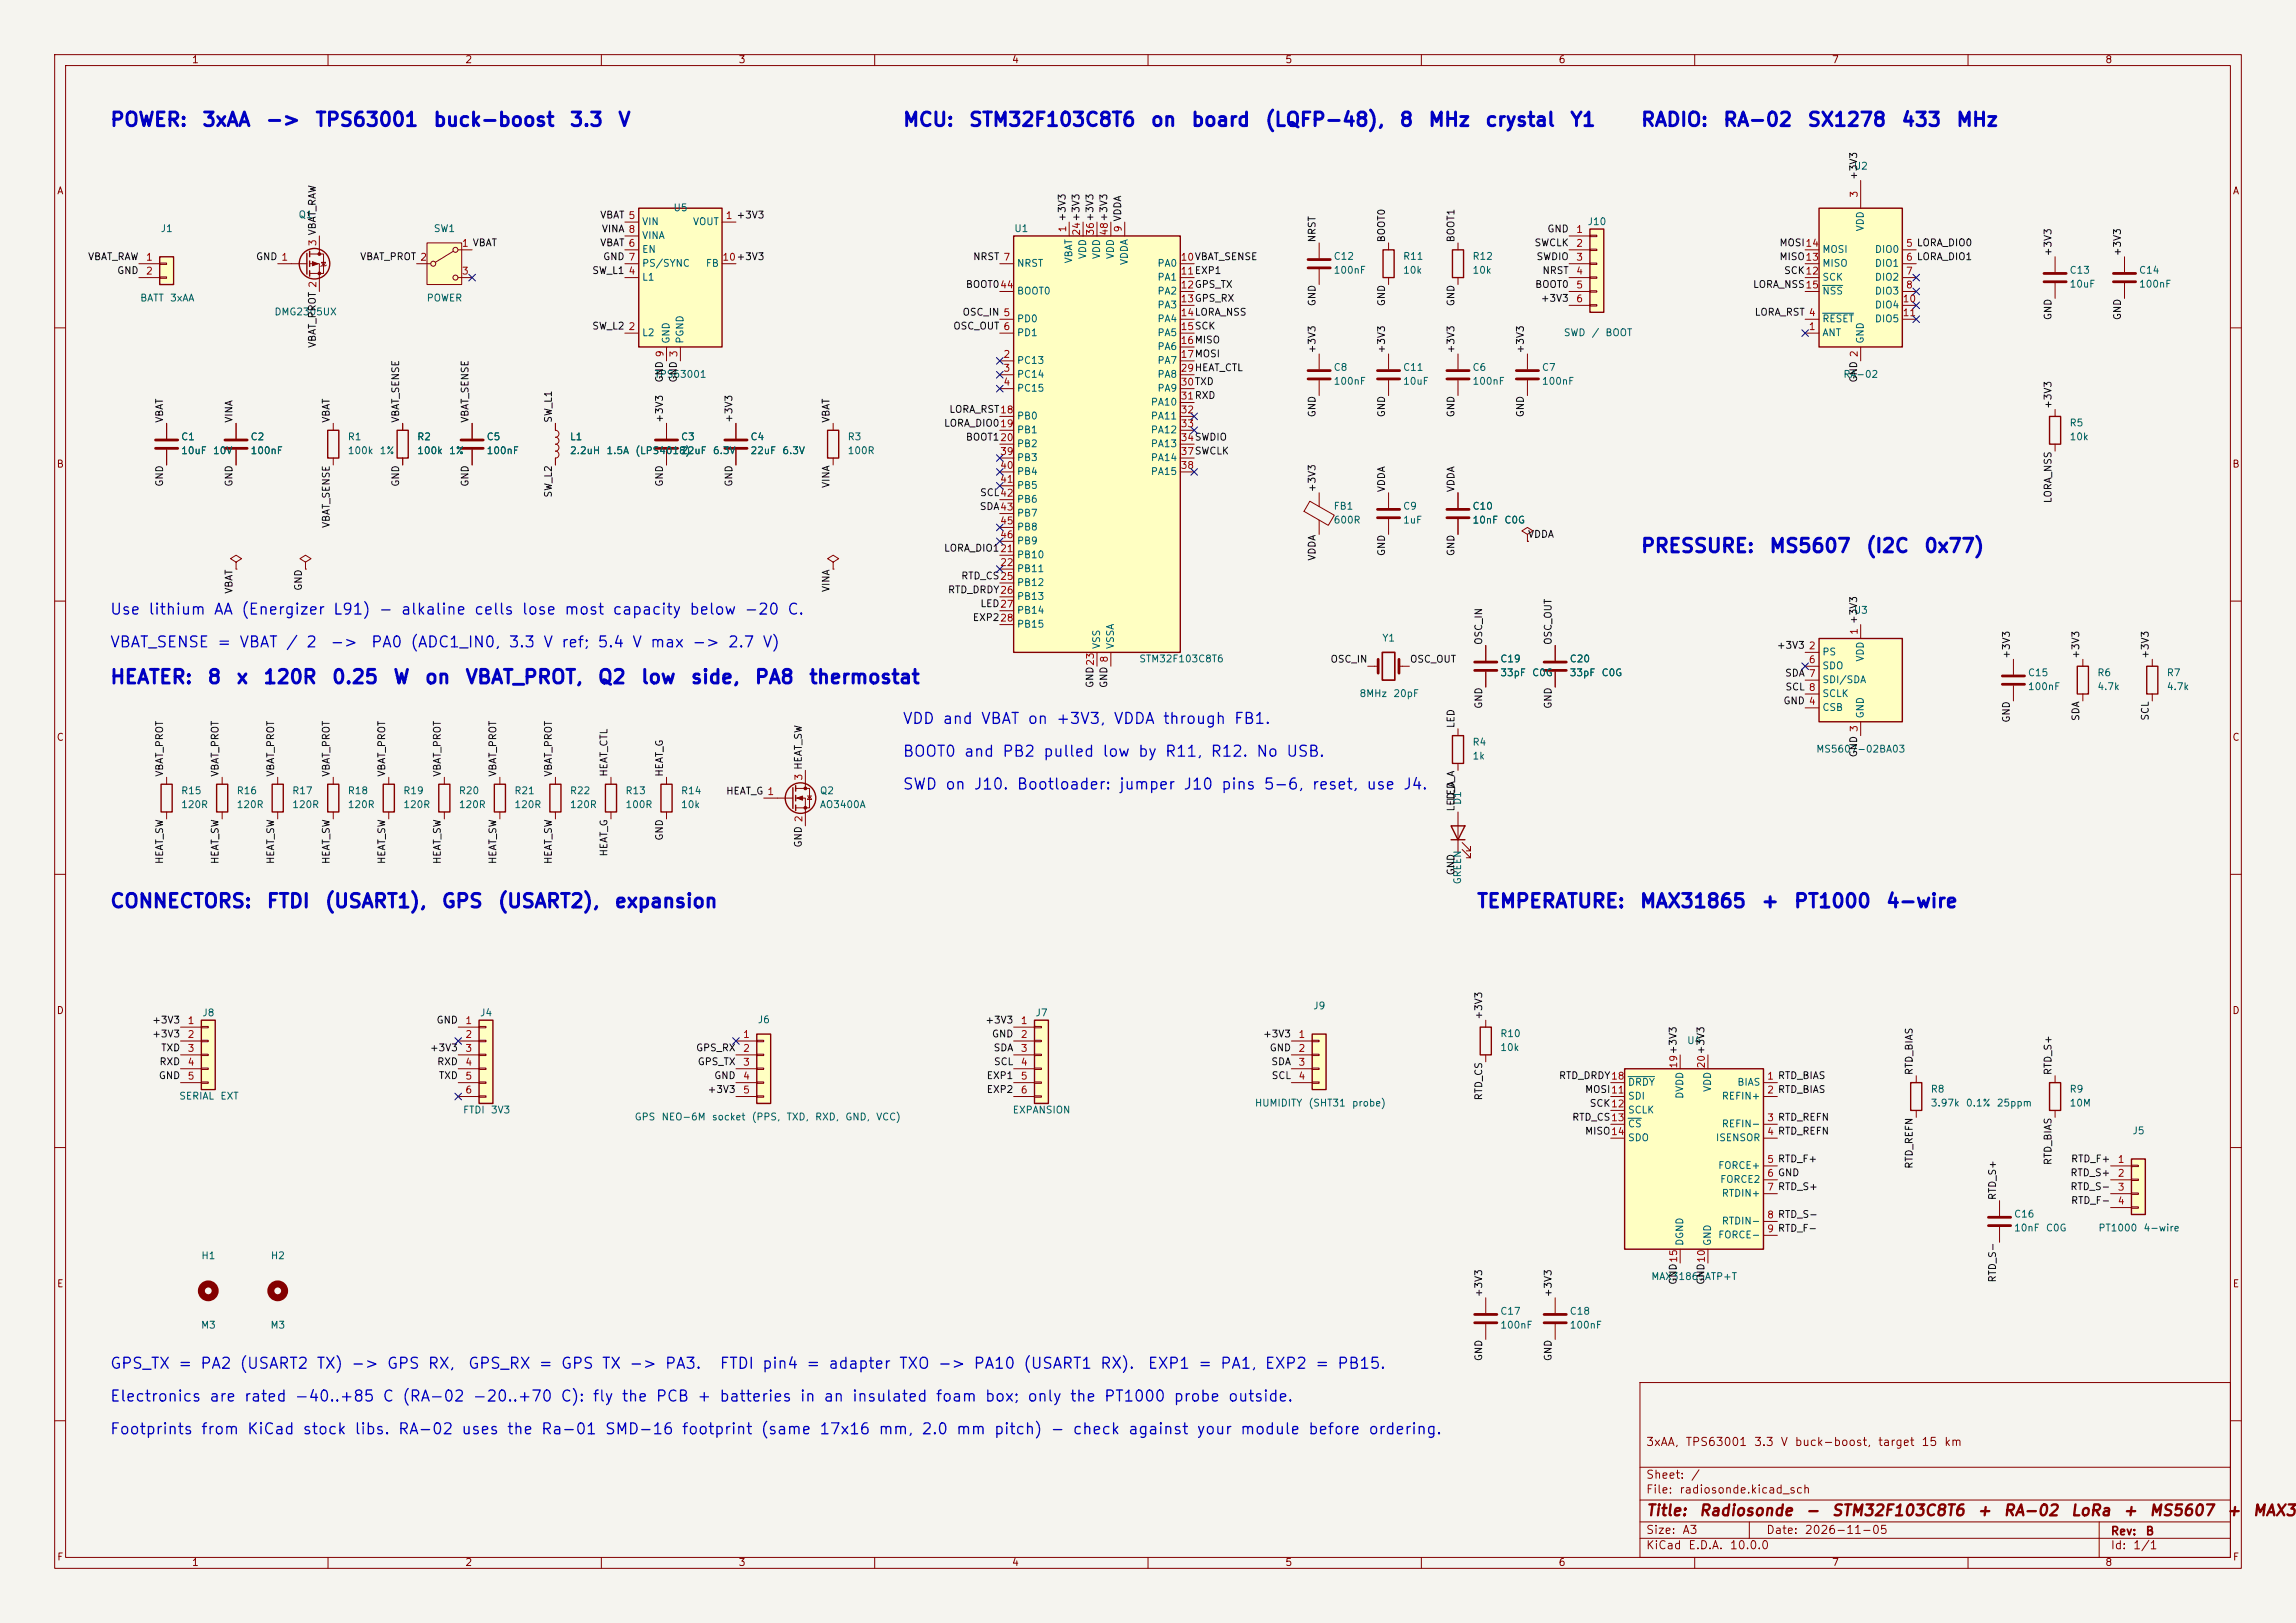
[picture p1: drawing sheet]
<svg xmlns="http://www.w3.org/2000/svg" width="420mm" height="297mm" viewBox="0 0 420 297" stroke-linecap="round" stroke-linejoin="round" font-family="sans-serif">
<defs><g id="words">
<g font-size="2.5" fill="#0000c2">
<text x="20" y="23.7">POWER:</text>
<text x="36.8" y="23.7">3xAA</text>
<text x="48.4" y="23.7">-&gt;</text>
<text x="57.5" y="23.7">TPS63001</text>
<text x="79.1" y="23.7">buck-boost</text>
<text x="104" y="23.7">3.3</text>
<text x="112.9" y="23.7">V</text>
<text x="165" y="23.7">MCU:</text>
<text x="177.1" y="23.7">STM32F103C8T6</text>
<text x="210.3" y="23.7">on</text>
<text x="217.8" y="23.7">board</text>
<text x="231.3" y="23.7">(LQFP-48),</text>
<text x="255.8" y="23.7">8</text>
<text x="261.1" y="23.7">MHz</text>
<text x="271.5" y="23.7">crystal</text>
<text x="287" y="23.7">Y1</text>
<text x="300" y="23.7">RADIO:</text>
<text x="315" y="23.7">RA-02</text>
<text x="330.5" y="23.7">SX1278</text>
<text x="347.6" y="23.7">433</text>
<text x="357.7" y="23.7">MHz</text>
<text x="300" y="101.7">PRESSURE:</text>
<text x="323.5" y="101.7">MS5607</text>
<text x="341.2" y="101.7">(I2C</text>
<text x="351.8" y="101.7">0x77)</text>
<text x="20" y="125.8">HEATER:</text>
<text x="37.8" y="125.8">8</text>
<text x="43.1" y="125.8">x</text>
<text x="48" y="125.8">120R</text>
<text x="60.5" y="125.8">0.25</text>
<text x="71.8" y="125.8">W</text>
<text x="77.5" y="125.8">on</text>
<text x="85" y="125.8">VBAT_PROT,</text>
<text x="109.2" y="125.8">Q2</text>
<text x="117.1" y="125.8">low</text>
<text x="126.2" y="125.8">side,</text>
<text x="137.9" y="125.8">PA8</text>
<text x="147.8" y="125.8">thermostat</text>
<text x="20" y="166.7">CONNECTORS:</text>
<text x="48.6" y="166.7">FTDI</text>
<text x="59.3" y="166.7">(USART1),</text>
<text x="80.6" y="166.7">GPS</text>
<text x="90.9" y="166.7">(USART2),</text>
<text x="112.3" y="166.7">expansion</text>
<text x="270" y="166.7">TEMPERATURE:</text>
<text x="299.8" y="166.7">MAX31865</text>
<text x="322" y="166.7">+</text>
<text x="328" y="166.7">PT1000</text>
<text x="344.8" y="166.7">4-wire</text>
</g>
<g font-size="2" fill="#0000c2">
<text x="20" y="113">Use</text>
<text x="27" y="113">lithium</text>
<text x="39" y="113">AA</text>
<text x="44" y="113">(Energizer</text>
<text x="60.8" y="113">L91)</text>
<text x="69.1" y="113">-</text>
<text x="73.2" y="113">alkaline</text>
<text x="86.6" y="113">cells</text>
<text x="95.3" y="113">lose</text>
<text x="103.1" y="113">most</text>
<text x="111.9" y="113">capacity</text>
<text x="126" y="113">below</text>
<text x="136" y="113">-20</text>
<text x="143.9" y="113">C.</text>
<text x="20" y="119">VBAT_SENSE</text>
<text x="39.6" y="119">=</text>
<text x="43.6" y="119">VBAT</text>
<text x="52.2" y="119">/</text>
<text x="55.8" y="119">2</text>
<text x="60.3" y="119">-&gt;</text>
<text x="67.7" y="119">PA0</text>
<text x="74.9" y="119">(ADC1_IN0,</text>
<text x="92.9" y="119">3.3</text>
<text x="99.2" y="119">V</text>
<text x="102.5" y="119">ref;</text>
<text x="109.2" y="119">5.4</text>
<text x="115.5" y="119">V</text>
<text x="118.8" y="119">max</text>
<text x="126.5" y="119">-&gt;</text>
<text x="133" y="119">2.7</text>
<text x="139.4" y="119">V)</text>
<text x="165" y="133">VDD</text>
<text x="172.3" y="133">and</text>
<text x="179.3" y="133">VBAT</text>
<text x="187.8" y="133">on</text>
<text x="193" y="133">+3V3,</text>
<text x="203.6" y="133">VDDA</text>
<text x="212.6" y="133">through</text>
<text x="225.6" y="133">FB1.</text>
<text x="165" y="139">BOOT0</text>
<text x="176.2" y="139">and</text>
<text x="183.2" y="139">PB2</text>
<text x="190.7" y="139">pulled</text>
<text x="201.5" y="139">low</text>
<text x="208" y="139">by</text>
<text x="213" y="139">R11,</text>
<text x="221.3" y="139">R12.</text>
<text x="229.6" y="139">No</text>
<text x="235.1" y="139">USB.</text>
<text x="165" y="145">SWD</text>
<text x="172.8" y="145">on</text>
<text x="178" y="145">J10.</text>
<text x="185.8" y="145">Bootloader:</text>
<text x="204.6" y="145">jumper</text>
<text x="216.3" y="145">J10</text>
<text x="223.2" y="145">pins</text>
<text x="231" y="145">5-6,</text>
<text x="239.8" y="145">reset,</text>
<text x="249.8" y="145">use</text>
<text x="256.5" y="145">J4.</text>
<text x="20" y="251">GPS_TX</text>
<text x="32.4" y="251">=</text>
<text x="36.5" y="251">PA2</text>
<text x="43.7" y="251">(USART2</text>
<text x="57.8" y="251">TX)</text>
<text x="64.1" y="251">-&gt;</text>
<text x="70.6" y="251">GPS</text>
<text x="78.1" y="251">RX,</text>
<text x="85.5" y="251">GPS_RX</text>
<text x="98.4" y="251">=</text>
<text x="102.5" y="251">GPS</text>
<text x="109.9" y="251">TX</text>
<text x="115" y="251">-&gt;</text>
<text x="121.5" y="251">PA3.</text>
<text x="131.5" y="251">FTDI</text>
<text x="139.3" y="251">pin4</text>
<text x="147.3" y="251">=</text>
<text x="151.4" y="251">adapter</text>
<text x="164.3" y="251">TXO</text>
<text x="171.4" y="251">-&gt;</text>
<text x="177.9" y="251">PA10</text>
<text x="187" y="251">(USART1</text>
<text x="201.1" y="251">RX).</text>
<text x="209.8" y="251">EXP1</text>
<text x="219" y="251">=</text>
<text x="223.1" y="251">PA1,</text>
<text x="231.2" y="251">EXP2</text>
<text x="240.4" y="251">=</text>
<text x="244.5" y="251">PB15.</text>
<text x="20" y="257">Electronics</text>
<text x="38.2" y="257">are</text>
<text x="44.5" y="257">rated</text>
<text x="53.8" y="257">-40..+85</text>
<text x="69.8" y="257">C</text>
<text x="73.4" y="257">(RA-02</text>
<text x="86.3" y="257">-20..+70</text>
<text x="102.4" y="257">C):</text>
<text x="108.3" y="257">fly</text>
<text x="113.6" y="257">the</text>
<text x="119.8" y="257">PCB</text>
<text x="127.4" y="257">+</text>
<text x="131.4" y="257">batteries</text>
<text x="146.2" y="257">in</text>
<text x="150.5" y="257">an</text>
<text x="155.7" y="257">insulated</text>
<text x="171" y="257">foam</text>
<text x="180" y="257">box;</text>
<text x="187.8" y="257">only</text>
<text x="195.6" y="257">the</text>
<text x="201.8" y="257">PT1000</text>
<text x="214.5" y="257">probe</text>
<text x="224.5" y="257">outside.</text>
<text x="20" y="263">Footprints</text>
<text x="36.6" y="263">from</text>
<text x="45.1" y="263">KiCad</text>
<text x="55.2" y="263">stock</text>
<text x="64.7" y="263">libs.</text>
<text x="72.7" y="263">RA-02</text>
<text x="84.2" y="263">uses</text>
<text x="92.6" y="263">the</text>
<text x="98.8" y="263">Ra-01</text>
<text x="110.5" y="263">SMD-16</text>
<text x="124.6" y="263">footprint</text>
<text x="139" y="263">(same</text>
<text x="149.7" y="263">17x16</text>
<text x="160.6" y="263">mm,</text>
<text x="168.4" y="263">2.0</text>
<text x="174.8" y="263">mm</text>
<text x="181.7" y="263">pitch)</text>
<text x="192" y="263">-</text>
<text x="196.1" y="263">check</text>
<text x="206.2" y="263">against</text>
<text x="218.8" y="263">your</text>
<text x="226.7" y="263">module</text>
<text x="239.2" y="263">before</text>
<text x="250.2" y="263">ordering.</text>
</g>
<g font-size="2" fill="#840000">
<text x="301" y="277.9">Title:</text>
<text x="310.6" y="277.9">Radiosonde</text>
<text x="330.1" y="277.9">-</text>
<text x="334.9" y="277.9">STM32F103C8T6</text>
<text x="361.5" y="277.9">+</text>
<text x="366.3" y="277.9">RA-02</text>
<text x="378.6" y="277.9">LoRa</text>
<text x="388.2" y="277.9">+</text>
<text x="393" y="277.9">MS5607</text>
<text x="407.1" y="277.9">+</text>
<text x="411.9" y="277.9">MAX31</text>
</g>
<g font-size="1.5" fill="#840000">
<text x="301" y="265">3xAA,</text>
<text x="308.2" y="265">TPS63001</text>
<text x="320.7" y="265">3.3</text>
<text x="325.6" y="265">V</text>
<text x="328.2" y="265">buck-boost,</text>
<text x="343.4" y="265">target</text>
<text x="351.4" y="265">15</text>
<text x="355.5" y="265">km</text>
<text x="301" y="273.7">File:</text>
<text x="301" y="271">Sheet:</text>
<text x="307.1" y="273.7">radiosonde.kicad_sch</text>
<text x="309.2" y="271">/</text>
<text x="301" y="281.1">Size:</text>
<text x="307.6" y="281.1">A3</text>
<text x="323" y="281.1">Date:</text>
<text x="330" y="281.1">2026-11-05</text>
<text x="386" y="281.3">Rev:</text>
<text x="392.4" y="281.3">B</text>
<text x="301" y="283.9">KiCad</text>
<text x="308.7" y="283.9">E.D.A.</text>
<text x="316.3" y="283.9">10.0.0</text>
<text x="386" y="283.9">Id:</text>
<text x="390.1" y="283.9">1/1</text>
</g>
<g font-size="1.3" fill="#840000">
<text x="35" y="11.9">1</text>
<text x="85" y="11.9">2</text>
<text x="135" y="11.9">3</text>
<text x="185" y="11.9">4</text>
<text x="235" y="11.9">5</text>
<text x="285" y="11.9">6</text>
<text x="335" y="11.9">7</text>
<text x="385" y="11.9">8</text>
<text x="10.3" y="35.9">A</text>
<text x="408.3" y="35.9">A</text>
<text x="10.3" y="85.9">B</text>
<text x="408.2" y="85.9">B</text>
<text x="10.3" y="135.9">C</text>
<text x="408.2" y="135.9">C</text>
<text x="10.3" y="185.9">D</text>
<text x="408.2" y="185.9">D</text>
<text x="10.3" y="235.9">E</text>
<text x="408.3" y="235.9">E</text>
<text x="10.3" y="285.9">F</text>
<text x="35" y="286.9">1</text>
<text x="85" y="286.9">2</text>
<text x="135" y="286.9">3</text>
<text x="185" y="286.9">4</text>
<text x="235" y="286.9">5</text>
<text x="285" y="286.9">6</text>
<text x="335" y="286.9">7</text>
<text x="385" y="286.9">8</text>
<text x="408.3" y="285.9">F</text>
</g>
<g font-size="1.3" fill="#006464">
<text x="339" y="31.3">U2</text>
<text x="54.5" y="40.2">Q1</text>
<text x="117.3" y="41.5">VIN</text>
<text x="123.1" y="39">U5</text>
<text x="126.7" y="41.5">VOUT</text>
<text x="290.3" y="41.5">J10</text>
<text x="29.3" y="42.8">J1</text>
<text x="79.2" y="42.8">SW1</text>
<text x="117.3" y="46.6">EN</text>
<text x="117.3" y="44">VINA</text>
<text x="185.4" y="42.8">U1</text>
<text x="199" y="47.5" transform="rotate(-90 199 47.5)">VDD</text>
<text x="201.5" y="47.5" transform="rotate(-90 201.5 47.5)">VDD</text>
<text x="204.1" y="47.5" transform="rotate(-90 204.1 47.5)">VDD</text>
<text x="243.8" y="47.9">C12</text>
<text x="256.5" y="47.9">R11</text>
<text x="269.2" y="47.9">R12</text>
<text x="333.2" y="46.6">MOSI</text>
<text x="341.2" y="42.4" transform="rotate(-90 341.2 42.4)">VDD</text>
<text x="342.9" y="46.6">DIO0</text>
<text x="117.3" y="51.7">L1</text>
<text x="117.3" y="49.1">PS/SYNC</text>
<text x="129" y="49.1">FB</text>
<text x="185.9" y="49.1">NRST</text>
<text x="196.4" y="48.3" transform="rotate(-90 196.4 48.3)">VBAT</text>
<text x="206.6" y="48.6" transform="rotate(-90 206.6 48.6)">VDDA</text>
<text x="211.6" y="49.1">PA0</text>
<text x="211.6" y="51.7">PA1</text>
<text x="243.8" y="50.4">100nF</text>
<text x="256.5" y="50.4">10k</text>
<text x="269.2" y="50.4">10k</text>
<text x="333.2" y="51.7">SCK</text>
<text x="333.2" y="49.1">MISO</text>
<text x="342.9" y="49.1">DIO1</text>
<text x="342.9" y="51.7">DIO2</text>
<text x="378.5" y="50.4">C13</text>
<text x="378.5" y="52.9">10uF</text>
<text x="391.2" y="52.9">100nF</text>
<text x="391.2" y="50.4">C14</text>
<text x="25.5" y="55.5">BATT</text>
<text x="31" y="55.5">3xAA</text>
<text x="50.1" y="58">DMG2305UX</text>
<text x="77.9" y="55.5">POWER</text>
<text x="185.9" y="59.3">PD0</text>
<text x="185.9" y="54.2">BOOT0</text>
<text x="211.6" y="54.2">PA2</text>
<text x="211.6" y="56.7">PA3</text>
<text x="211.6" y="59.3">PA4</text>
<text x="333.2" y="59.3">RESET</text>
<text x="333.2" y="54.2">NSS</text>
<text x="342.9" y="54.2">DIO3</text>
<text x="342.9" y="56.7">DIO4</text>
<text x="342.9" y="59.3">DIO5</text>
<text x="117.3" y="61.8">L2</text>
<text x="122.8" y="63" transform="rotate(-90 122.8 63)">GND</text>
<text x="125.3" y="63" transform="rotate(-90 125.3 63)">PGND</text>
<text x="185.9" y="61.8">PD1</text>
<text x="211.6" y="61.8">PA5</text>
<text x="211.6" y="64.4">PA6</text>
<text x="286" y="61.8">SWD</text>
<text x="291.1" y="61.8">/</text>
<text x="293.6" y="61.8">BOOT</text>
<text x="333.2" y="61.8">ANT</text>
<text x="341.2" y="63" transform="rotate(-90 341.2 63)">GND</text>
<text x="119.6" y="69.4">TPS63001</text>
<text x="185.9" y="66.9">PC13</text>
<text x="185.9" y="69.4">PC14</text>
<text x="185.9" y="72">PC15</text>
<text x="211.6" y="66.9">PA7</text>
<text x="211.6" y="69.4">PA8</text>
<text x="211.6" y="72">PA9</text>
<text x="243.8" y="68.2">C8</text>
<text x="243.8" y="70.7">100nF</text>
<text x="256.5" y="68.2">C11</text>
<text x="256.5" y="70.7">10uF</text>
<text x="269.2" y="68.2">C6</text>
<text x="269.2" y="70.7">100nF</text>
<text x="281.9" y="68.2">C7</text>
<text x="281.9" y="70.7">100nF</text>
<text x="337.1" y="69.4">RA-02</text>
<text x="185.9" y="77.1">PB0</text>
<text x="210.4" y="74.5">PA10</text>
<text x="210.4" y="77.1">PA11</text>
<text x="33" y="80.9">C1</text>
<text x="33" y="83.4">10uF</text>
<text x="38.9" y="83.4">10V</text>
<text x="45.7" y="80.9">C2</text>
<text x="45.7" y="83.4">100nF</text>
<text x="63.5" y="80.9">R1</text>
<text x="63.5" y="83.4">100k</text>
<text x="69.3" y="83.4">1%</text>
<text x="76.2" y="80.9">R2</text>
<text x="76.2" y="83.4">100k</text>
<text x="82" y="83.4">1%</text>
<text x="88.9" y="80.9">C5</text>
<text x="88.9" y="83.4">100nF</text>
<text x="104.1" y="83.4">2.2uH</text>
<text x="104.1" y="80.9">L1</text>
<text x="110.8" y="83.4">1.5A</text>
<text x="116.1" y="83.4">(LPS4018)</text>
<text x="124.5" y="80.9">C3</text>
<text x="124.5" y="83.4">22uF</text>
<text x="130.3" y="83.4">6.3V</text>
<text x="137.2" y="80.9">C4</text>
<text x="137.2" y="83.4">22uF</text>
<text x="143" y="83.4">6.3V</text>
<text x="154.9" y="80.9">R3</text>
<text x="154.9" y="83.4">100R</text>
<text x="185.9" y="79.6">PB1</text>
<text x="185.9" y="82.1">PB2</text>
<text x="210.4" y="79.6">PA12</text>
<text x="210.4" y="82.1">PA13</text>
<text x="378.5" y="78.3">R5</text>
<text x="378.5" y="80.9">10k</text>
<text x="185.9" y="84.7">PB3</text>
<text x="185.9" y="87.2">PB4</text>
<text x="185.9" y="89.8">PB5</text>
<text x="210.4" y="84.7">PA14</text>
<text x="210.4" y="87.2">PA15</text>
<text x="185.9" y="92.3">PB6</text>
<text x="185.9" y="94.8">PB7</text>
<text x="243.8" y="93.6">FB1</text>
<text x="256.5" y="93.6">C9</text>
<text x="269.2" y="93.6">C10</text>
<text x="185.9" y="97.4">PB8</text>
<text x="185.9" y="99.9">PB9</text>
<text x="243.8" y="96.1">600R</text>
<text x="256.5" y="96.1">1uF</text>
<text x="269.2" y="96.1">10nF</text>
<text x="275.1" y="96.1">C0G</text>
<text x="185.9" y="102.5">PB10</text>
<text x="185.9" y="105">PB11</text>
<text x="185.9" y="107.5">PB12</text>
<text x="185.9" y="110.1">PB13</text>
<text x="185.9" y="112.6">PB14</text>
<text x="339" y="112.6">U3</text>
<text x="185.9" y="115.2">PB15</text>
<text x="201.5" y="118.9" transform="rotate(-90 201.5 118.9)">VSS</text>
<text x="204.1" y="118.9" transform="rotate(-90 204.1 118.9)">VSSA</text>
<text x="252.7" y="117.7">Y1</text>
<text x="208.3" y="121.5">STM32F103C8T6</text>
<text x="274.3" y="124.1">33pF</text>
<text x="274.3" y="121.5">C19</text>
<text x="280.2" y="124.1">C0G</text>
<text x="287" y="124.1">33pF</text>
<text x="287" y="121.5">C20</text>
<text x="292.9" y="124.1">C0G</text>
<text x="333.2" y="120.2">PS</text>
<text x="333.2" y="122.8">SDO</text>
<text x="333.2" y="125.3">SDI/SDA</text>
<text x="341.2" y="121.2" transform="rotate(-90 341.2 121.2)">VDD</text>
<text x="370.8" y="124.1">C15</text>
<text x="383.5" y="124.1">R6</text>
<text x="396.2" y="124.1">R7</text>
<text x="248.6" y="127.9">8MHz</text>
<text x="254.8" y="127.9">20pF</text>
<text x="333.2" y="130.4">CSB</text>
<text x="333.2" y="127.9">SCLK</text>
<text x="341.2" y="131.6" transform="rotate(-90 341.2 131.6)">GND</text>
<text x="370.8" y="126.6">100nF</text>
<text x="383.5" y="126.6">4.7k</text>
<text x="396.2" y="126.6">4.7k</text>
<text x="269.2" y="136.8">R4</text>
<text x="269.2" y="139.3">1k</text>
<text x="332.1" y="138">MS5607-02BA03</text>
<text x="33" y="148.2">120R</text>
<text x="33" y="145.6">R15</text>
<text x="43.2" y="148.2">120R</text>
<text x="43.2" y="145.6">R16</text>
<text x="53.3" y="148.2">120R</text>
<text x="53.3" y="145.6">R17</text>
<text x="63.5" y="148.2">120R</text>
<text x="63.5" y="145.6">R18</text>
<text x="73.7" y="148.2">120R</text>
<text x="73.7" y="145.6">R19</text>
<text x="83.8" y="148.2">120R</text>
<text x="83.8" y="145.6">R20</text>
<text x="94" y="148.2">120R</text>
<text x="94" y="145.6">R21</text>
<text x="104.1" y="148.2">120R</text>
<text x="104.1" y="145.6">R22</text>
<text x="114.3" y="148.2">100R</text>
<text x="114.3" y="145.6">R13</text>
<text x="124.5" y="148.2">10k</text>
<text x="124.5" y="145.6">R14</text>
<text x="149.9" y="148.2">AO3400A</text>
<text x="149.9" y="145.6">Q2</text>
<text x="267.6" y="147.4" transform="rotate(-90 267.6 147.4)">D1</text>
<text x="267.6" y="161.9" transform="rotate(-90 267.6 161.9)">GREEN</text>
<text x="240.1" y="185">J9</text>
<text x="36.9" y="186.3">J8</text>
<text x="87.7" y="186.3">J4</text>
<text x="138.5" y="187.6">J6</text>
<text x="189.3" y="186.3">J7</text>
<text x="274.3" y="190.1">R10</text>
<text x="308.5" y="191.4">U4</text>
<text x="274.3" y="192.6">10k</text>
<text x="32.7" y="201.5">SERIAL</text>
<text x="40.2" y="201.5">EXT</text>
<text x="229.4" y="202.8">HUMIDITY</text>
<text x="239.3" y="202.8">(SHT31</text>
<text x="247.2" y="202.8">probe)</text>
<text x="297.7" y="201.5">SDI</text>
<text x="297.7" y="199">DRDY</text>
<text x="308.2" y="201.2" transform="rotate(-90 308.2 201.2)">DVDD</text>
<text x="313.3" y="199.9" transform="rotate(-90 313.3 199.9)">VDD</text>
<text x="314.9" y="201.5">REFIN+</text>
<text x="317.7" y="199">BIAS</text>
<text x="353.1" y="200.3">R8</text>
<text x="353.1" y="202.8">3.97k</text>
<text x="359.5" y="202.8">0.1%</text>
<text x="365.1" y="202.8">25ppm</text>
<text x="378.5" y="200.3">R9</text>
<text x="378.5" y="202.8">10M</text>
<text x="84.6" y="204.1">FTDI</text>
<text x="89.7" y="204.1">3V3</text>
<text x="116" y="205.3">GPS</text>
<text x="120.9" y="205.3">NEO-6M</text>
<text x="130.1" y="205.3">socket</text>
<text x="137.4" y="205.3">(PPS,</text>
<text x="143.8" y="205.3">TXD,</text>
<text x="149" y="205.3">RXD,</text>
<text x="154.5" y="205.3">GND,</text>
<text x="160.2" y="205.3">VCC)</text>
<text x="185.1" y="204.1">EXPANSION</text>
<text x="297.7" y="204.1">SCLK</text>
<text x="297.7" y="206.6">CS</text>
<text x="297.7" y="209.1">SDO</text>
<text x="313.8" y="209.1">ISENSOR</text>
<text x="314.9" y="206.6">REFIN-</text>
<text x="390" y="207.9">J5</text>
<text x="314.2" y="214.2">FORCE+</text>
<text x="314.6" y="216.8">FORCE2</text>
<text x="314.9" y="219.3">RTDIN+</text>
<text x="314.2" y="226.9">FORCE-</text>
<text x="314.9" y="224.4">RTDIN-</text>
<text x="368.3" y="225.7">10nF</text>
<text x="368.3" y="223.1">C16</text>
<text x="374.1" y="225.7">C0G</text>
<text x="383.7" y="225.7">PT1000</text>
<text x="392" y="225.7">4-wire</text>
<text x="36.7" y="230.7">H1</text>
<text x="49.4" y="230.7">H2</text>
<text x="308.2" y="228.1" transform="rotate(-90 308.2 228.1)">DGND</text>
<text x="313.3" y="228.1" transform="rotate(-90 313.3 228.1)">GND</text>
<text x="301.9" y="234.5">MAX31865ATP+T</text>
<text x="36.7" y="243.4">M3</text>
<text x="49.4" y="243.4">M3</text>
<text x="274.3" y="243.4">100nF</text>
<text x="274.3" y="240.9">C17</text>
<text x="287" y="243.4">100nF</text>
<text x="287" y="240.9">C18</text>
</g>
<g font-size="1.3" fill="#0f0f0f">
<text x="340" y="33" transform="rotate(-90 340 33)">+3V3</text>
<text x="109.7" y="40.3">VBAT 5</text>
<text x="16" y="47.9">VBAT_RAW</text>
<text x="46.7" y="47.9">GND 1</text>
<text x="65.8" y="47.9">VBAT_PROT 2</text>
<text x="109.7" y="45.4">VBAT 6</text>
<text x="110" y="42.8">VINA 8</text>
<text x="110.2" y="47.9">GND 7</text>
<text x="177.9" y="47.9">NRST 7</text>
<text x="241" y="44.4" transform="rotate(-90 241 44.4)">NRST</text>
<text x="253.7" y="44.4" transform="rotate(-90 253.7 44.4)">BOOT0</text>
<text x="266.4" y="44.4" transform="rotate(-90 266.4 44.4)">BOOT1</text>
<text x="280.6" y="45.4">SWCLK</text>
<text x="281" y="47.9">SWDIO</text>
<text x="282.9" y="42.8">GND</text>
<text x="325.4" y="45.4">MOSI14</text>
<text x="325.4" y="47.9">MISO13</text>
<text x="375.6" y="47" transform="rotate(-90 375.6 47)">+3V3</text>
<text x="388.3" y="47" transform="rotate(-90 388.3 47)">+3V3</text>
<text x="21.3" y="50.5">GND</text>
<text x="108.2" y="50.5">SW_L1</text>
<text x="176.6" y="53">BOOT044</text>
<text x="280.7" y="53">BOOT0</text>
<text x="282" y="50.5">NRST</text>
<text x="320.6" y="53">LORA_NSS15</text>
<text x="326.2" y="50.5">SCK12</text>
<text x="176" y="58.1">OSC_IN 5</text>
<text x="241" y="56.1" transform="rotate(-90 241 56.1)">GND</text>
<text x="253.7" y="56.1" transform="rotate(-90 253.7 56.1)">GND</text>
<text x="266.4" y="56.1" transform="rotate(-90 266.4 56.1)">GND</text>
<text x="281.7" y="55.5">+3V3</text>
<text x="320.9" y="58.1">LORA_RST 4</text>
<text x="375.6" y="58.7" transform="rotate(-90 375.6 58.7)">GND</text>
<text x="388.3" y="58.7" transform="rotate(-90 388.3 58.7)">GND</text>
<text x="58.1" y="63.8" transform="rotate(-90 58.1 63.8)">VBAT_PROT 2</text>
<text x="108.2" y="60.6">SW_L2</text>
<text x="174.3" y="60.6">OSC_OUT 6</text>
<text x="241" y="64.8" transform="rotate(-90 241 64.8)">+3V3</text>
<text x="253.7" y="64.8" transform="rotate(-90 253.7 64.8)">+3V3</text>
<text x="266.4" y="64.8" transform="rotate(-90 266.4 64.8)">+3V3</text>
<text x="279.1" y="64.8" transform="rotate(-90 279.1 64.8)">+3V3</text>
<text x="121.6" y="70.1" transform="rotate(-90 121.6 70.1)">GND 9</text>
<text x="124.1" y="70.1" transform="rotate(-90 124.1 70.1)">GND 3</text>
<text x="340" y="70.1" transform="rotate(-90 340 70.1)">GND 2</text>
<text x="30.1" y="77.5" transform="rotate(-90 30.1 77.5)">VBAT</text>
<text x="42.8" y="77.5" transform="rotate(-90 42.8 77.5)">VINA</text>
<text x="60.6" y="77.5" transform="rotate(-90 60.6 77.5)">VBAT</text>
<text x="73.3" y="77.5" transform="rotate(-90 73.3 77.5)">VBAT_SENSE</text>
<text x="86" y="77.5" transform="rotate(-90 86 77.5)">VBAT_SENSE</text>
<text x="101.3" y="77.5" transform="rotate(-90 101.3 77.5)">SW_L1</text>
<text x="121.6" y="77.5" transform="rotate(-90 121.6 77.5)">+3V3</text>
<text x="134.3" y="77.5" transform="rotate(-90 134.3 77.5)">+3V3</text>
<text x="152.1" y="77.5" transform="rotate(-90 152.1 77.5)">VBAT</text>
<text x="173.5" y="75.9">LORA_RST18</text>
<text x="241" y="76.5" transform="rotate(-90 241 76.5)">GND</text>
<text x="253.7" y="76.5" transform="rotate(-90 253.7 76.5)">GND</text>
<text x="266.4" y="76.5" transform="rotate(-90 266.4 76.5)">GND</text>
<text x="279.1" y="76.5" transform="rotate(-90 279.1 76.5)">GND</text>
<text x="375.6" y="74.9" transform="rotate(-90 375.6 74.9)">+3V3</text>
<text x="172.6" y="78.4">LORA_DIO019</text>
<text x="176.6" y="80.9">BOOT120</text>
<text x="30.1" y="89.2" transform="rotate(-90 30.1 89.2)">GND</text>
<text x="42.8" y="89.2" transform="rotate(-90 42.8 89.2)">GND</text>
<text x="73.3" y="89.2" transform="rotate(-90 73.3 89.2)">GND</text>
<text x="86" y="89.2" transform="rotate(-90 86 89.2)">GND</text>
<text x="121.6" y="89.2" transform="rotate(-90 121.6 89.2)">GND</text>
<text x="134.3" y="89.2" transform="rotate(-90 134.3 89.2)">GND</text>
<text x="152.1" y="89.4" transform="rotate(-90 152.1 89.4)">VINA</text>
<text x="101.3" y="91.2" transform="rotate(-90 101.3 91.2)">SW_L2</text>
<text x="179.1" y="93.6">SDA43</text>
<text x="179.2" y="91.1">SCL42</text>
<text x="241" y="90.2" transform="rotate(-90 241 90.2)">+3V3</text>
<text x="253.7" y="90.2" transform="rotate(-90 253.7 90.2)">VDDA</text>
<text x="266.4" y="90.2" transform="rotate(-90 266.4 90.2)">VDDA</text>
<text x="375.6" y="92.2" transform="rotate(-90 375.6 92.2)">LORA_NSS</text>
<text x="60.6" y="96.7" transform="rotate(-90 60.6 96.7)">VBAT_SENSE</text>
<text x="172.6" y="101.3">LORA_DIO121</text>
<text x="253.7" y="101.9" transform="rotate(-90 253.7 101.9)">GND</text>
<text x="266.4" y="101.9" transform="rotate(-90 266.4 101.9)">GND</text>
<text x="279.4" y="98.7">VDDA</text>
<text x="175.7" y="106.3">RTD_CS25</text>
<text x="241" y="102.7" transform="rotate(-90 241 102.7)">VDDA</text>
<text x="42.8" y="108.8" transform="rotate(-90 42.8 108.8)">VBAT</text>
<text x="55.5" y="108.2" transform="rotate(-90 55.5 108.2)">GND</text>
<text x="152.1" y="108.5" transform="rotate(-90 152.1 108.5)">VINA</text>
<text x="173.3" y="108.9">RTD_DRDY26</text>
<text x="177.8" y="114">EXP228</text>
<text x="179.2" y="111.4">LED27</text>
<text x="271.4" y="118.1" transform="rotate(-90 271.4 118.1)">OSC_IN</text>
<text x="284.1" y="118.1" transform="rotate(-90 284.1 118.1)">OSC_OUT</text>
<text x="324.9" y="119">+3V3</text>
<text x="200.3" y="126" transform="rotate(-90 200.3 126)">GND23</text>
<text x="202.9" y="126" transform="rotate(-90 202.9 126)">GND 8</text>
<text x="243.3" y="121.6">OSC_IN</text>
<text x="257.8" y="121.6">OSC_OUT</text>
<text x="326.4" y="124.1">SDA 7</text>
<text x="368" y="120.7" transform="rotate(-90 368 120.7)">+3V3</text>
<text x="380.7" y="120.7" transform="rotate(-90 380.7 120.7)">+3V3</text>
<text x="393.4" y="120.7" transform="rotate(-90 393.4 120.7)">+3V3</text>
<text x="271.4" y="129.8" transform="rotate(-90 271.4 129.8)">GND</text>
<text x="284.1" y="129.8" transform="rotate(-90 284.1 129.8)">GND</text>
<text x="326.1" y="129.2">GND 4</text>
<text x="326.5" y="126.7">SCL 8</text>
<text x="393.4" y="132" transform="rotate(-90 393.4 132)">SCL</text>
<text x="266.4" y="133.3" transform="rotate(-90 266.4 133.3)">LED</text>
<text x="368" y="132.3" transform="rotate(-90 368 132.3)">GND</text>
<text x="380.7" y="132" transform="rotate(-90 380.7 132)">SDA</text>
<text x="30.1" y="142.2" transform="rotate(-90 30.1 142.2)">VBAT_PROT</text>
<text x="40.3" y="142.2" transform="rotate(-90 40.3 142.2)">VBAT_PROT</text>
<text x="50.5" y="142.2" transform="rotate(-90 50.5 142.2)">VBAT_PROT</text>
<text x="60.6" y="142.2" transform="rotate(-90 60.6 142.2)">VBAT_PROT</text>
<text x="70.8" y="142.2" transform="rotate(-90 70.8 142.2)">VBAT_PROT</text>
<text x="80.9" y="142.2" transform="rotate(-90 80.9 142.2)">VBAT_PROT</text>
<text x="91.1" y="142.2" transform="rotate(-90 91.1 142.2)">VBAT_PROT</text>
<text x="101.3" y="142.2" transform="rotate(-90 101.3 142.2)">VBAT_PROT</text>
<text x="111.4" y="142.2" transform="rotate(-90 111.4 142.2)">HEAT_CTL</text>
<text x="121.6" y="142.2" transform="rotate(-90 121.6 142.2)">HEAT_G</text>
<text x="340" y="138.7" transform="rotate(-90 340 138.7)">GND 3</text>
<text x="132.7" y="145.7">HEAT_G 1</text>
<text x="266.4" y="146.7" transform="rotate(-90 266.4 146.7)">LED_A</text>
<text x="121.6" y="153.9" transform="rotate(-90 121.6 153.9)">GND</text>
<text x="147" y="155.2" transform="rotate(-90 147 155.2)">GND 2</text>
<text x="30.1" y="158.2" transform="rotate(-90 30.1 158.2)">HEAT_SW</text>
<text x="40.3" y="158.2" transform="rotate(-90 40.3 158.2)">HEAT_SW</text>
<text x="50.5" y="158.2" transform="rotate(-90 50.5 158.2)">HEAT_SW</text>
<text x="60.6" y="158.2" transform="rotate(-90 60.6 158.2)">HEAT_SW</text>
<text x="70.8" y="158.2" transform="rotate(-90 70.8 158.2)">HEAT_SW</text>
<text x="80.9" y="158.2" transform="rotate(-90 80.9 158.2)">HEAT_SW</text>
<text x="91.1" y="158.2" transform="rotate(-90 91.1 158.2)">HEAT_SW</text>
<text x="101.3" y="158.2" transform="rotate(-90 101.3 158.2)">HEAT_SW</text>
<text x="111.4" y="156.8" transform="rotate(-90 111.4 156.8)">HEAT_G</text>
<text x="266.4" y="160.3" transform="rotate(-90 266.4 160.3)">GND</text>
<text x="27.7" y="187.6">+3V3</text>
<text x="27.7" y="190.2">+3V3</text>
<text x="79.7" y="187.6">GND</text>
<text x="180.1" y="187.6">+3V3</text>
<text x="181.3" y="190.2">GND</text>
<text x="230.9" y="190.2">+3V3</text>
<text x="271.4" y="186.7" transform="rotate(-90 271.4 186.7)">+3V3</text>
<text x="28.9" y="197.8">GND</text>
<text x="29.1" y="195.2">RXD</text>
<text x="29.4" y="192.7">TXD</text>
<text x="78.5" y="192.7">+3V3</text>
<text x="79.9" y="195.2">RXD</text>
<text x="80.2" y="197.8">TXD</text>
<text x="127.2" y="192.7">GPS_RX</text>
<text x="127.5" y="195.2">GPS_TX</text>
<text x="130.5" y="197.8">GND</text>
<text x="180.4" y="197.8">EXP1</text>
<text x="181.6" y="192.7">SDA</text>
<text x="181.7" y="195.2">SCL</text>
<text x="232.1" y="192.7">GND</text>
<text x="232.4" y="195.2">SDA</text>
<text x="232.5" y="197.8">SCL</text>
<text x="285.1" y="197.8">RTD_DRDY18</text>
<text x="350.2" y="196.8" transform="rotate(-90 350.2 196.8)">RTD_BIAS</text>
<text x="375.6" y="196.8" transform="rotate(-90 375.6 196.8)">RTD_S+</text>
<text x="129.3" y="200.3">+3V3</text>
<text x="180.4" y="200.3">EXP2</text>
<text x="271.4" y="201.5" transform="rotate(-90 271.4 201.5)">RTD_CS</text>
<text x="289.8" y="200.3">MOSI11</text>
<text x="290.7" y="202.9">SCK12</text>
<text x="287.5" y="205.4">RTD_CS13</text>
<text x="289.8" y="207.9">MISO14</text>
<text x="350.2" y="214" transform="rotate(-90 350.2 214)">RTD_REFN</text>
<text x="375.6" y="213.3" transform="rotate(-90 375.6 213.3)">RTD_BIAS</text>
<text x="378.6" y="215.6">RTD_S+</text>
<text x="378.7" y="213">RTD_F+</text>
<text x="365.4" y="219.7" transform="rotate(-90 365.4 219.7)">RTD_S+</text>
<text x="378.6" y="218.1">RTD_S-</text>
<text x="378.7" y="220.6">RTD_F-</text>
<text x="271.4" y="237.5" transform="rotate(-90 271.4 237.5)">+3V3</text>
<text x="284.1" y="237.5" transform="rotate(-90 284.1 237.5)">+3V3</text>
<text x="307" y="235.2" transform="rotate(-90 307 235.2)">GND15</text>
<text x="312.1" y="235.2" transform="rotate(-90 312.1 235.2)">GND10</text>
<text x="365.4" y="234.8" transform="rotate(-90 365.4 234.8)">RTD_S-</text>
<text x="271.4" y="249.2" transform="rotate(-90 271.4 249.2)">GND</text>
<text x="284.1" y="249.2" transform="rotate(-90 284.1 249.2)">GND</text>
</g>
<g font-size="1.3" fill="#a90000">
<text x="132.6" y="40.4">1 +3V3</text>
<text x="340.1" y="36.3" transform="rotate(-90 340.1 36.3)">3</text>
<text x="58.2" y="45.2" transform="rotate(-90 58.2 45.2)">3 VBAT_RAW</text>
<text x="84.4" y="45.5">1 VBAT</text>
<text x="195.3" y="42.6" transform="rotate(-90 195.3 42.6)">1 +3V3</text>
<text x="197.9" y="43.2" transform="rotate(-90 197.9 43.2)">24+3V3</text>
<text x="200.4" y="43.2" transform="rotate(-90 200.4 43.2)">36+3V3</text>
<text x="202.9" y="43.2" transform="rotate(-90 202.9 43.2)">48+3V3</text>
<text x="205.5" y="42.6" transform="rotate(-90 205.5 42.6)">9 VDDA</text>
<text x="288.2" y="42.9">1</text>
<text x="288.2" y="45.5">2</text>
<text x="348.5" y="45.5">5 LORA_DIO0</text>
<text x="26.6" y="48">1</text>
<text x="26.6" y="50.5">2</text>
<text x="84.4" y="50.5">3</text>
<text x="114.9" y="50.5">4</text>
<text x="132" y="48">10+3V3</text>
<text x="215.9" y="48">10VBAT_SENSE</text>
<text x="215.9" y="50.5">11EXP1</text>
<text x="215.9" y="53.1">12GPS_TX</text>
<text x="288.2" y="48">3</text>
<text x="288.2" y="50.5">4</text>
<text x="288.2" y="53.1">5</text>
<text x="348.5" y="48">6 LORA_DIO1</text>
<text x="348.5" y="50.5">7</text>
<text x="348.5" y="53.1">8</text>
<text x="215.9" y="55.6">13GPS_RX</text>
<text x="215.9" y="58.2">14LORA_NSS</text>
<text x="288.2" y="55.6">6</text>
<text x="347.9" y="55.6">10</text>
<text x="347.9" y="58.2">11</text>
<text x="114.9" y="60.7">2</text>
<text x="183.4" y="65.8">2</text>
<text x="215.9" y="60.7">15SCK</text>
<text x="215.9" y="63.2">16MISO</text>
<text x="215.9" y="65.8">17MOSI</text>
<text x="330.8" y="60.7">1</text>
<text x="183.4" y="68.3">3</text>
<text x="183.4" y="70.9">4</text>
<text x="215.9" y="68.3">29HEAT_CTL</text>
<text x="215.9" y="70.9">30TXD</text>
<text x="215.9" y="73.4">31RXD</text>
<text x="215.9" y="75.9">32</text>
<text x="182.8" y="83.6">39</text>
<text x="215.9" y="78.5">33</text>
<text x="215.9" y="81">34SWDIO</text>
<text x="215.9" y="83.6">37SWCLK</text>
<text x="182.8" y="86.1">40</text>
<text x="182.8" y="88.6">41</text>
<text x="215.9" y="86.1">38</text>
<text x="182.8" y="96.3">45</text>
<text x="182.8" y="98.8">46</text>
<text x="182.8" y="103.9">22</text>
<text x="330.8" y="119.1">2</text>
<text x="340.1" y="116.3" transform="rotate(-90 340.1 116.3)">1 +3V3</text>
<text x="330.8" y="121.7">6</text>
<text x="147.1" y="142.9" transform="rotate(-90 147.1 142.9)">3 HEAT_SW</text>
<text x="34.2" y="187.7">1</text>
<text x="34.2" y="190.2">2</text>
<text x="85" y="187.7">1</text>
<text x="85" y="190.2">2</text>
<text x="135.8" y="190.2">1</text>
<text x="186.6" y="187.7">1</text>
<text x="186.6" y="190.2">2</text>
<text x="237.4" y="190.2">1</text>
<text x="34.2" y="192.8">3</text>
<text x="34.2" y="195.3">4</text>
<text x="34.2" y="197.9">5</text>
<text x="85" y="192.8">3</text>
<text x="85" y="195.3">4</text>
<text x="85" y="197.9">5</text>
<text x="135.8" y="192.8">2</text>
<text x="135.8" y="195.3">3</text>
<text x="135.8" y="197.9">4</text>
<text x="186.6" y="192.8">3</text>
<text x="186.6" y="195.3">4</text>
<text x="186.6" y="197.9">5</text>
<text x="237.4" y="192.8">2</text>
<text x="237.4" y="195.3">3</text>
<text x="237.4" y="197.9">4</text>
<text x="307.1" y="195.6" transform="rotate(-90 307.1 195.6)">19+3V3</text>
<text x="312.2" y="195.6" transform="rotate(-90 312.2 195.6)">20+3V3</text>
<text x="323.1" y="197.9">1 RTD_BIAS</text>
<text x="85" y="200.4">6</text>
<text x="135.8" y="200.4">5</text>
<text x="186.6" y="200.4">6</text>
<text x="323.1" y="200.4">2 RTD_BIAS</text>
<text x="323.1" y="205.5">3 RTD_REFN</text>
<text x="323.1" y="208">4 RTD_REFN</text>
<text x="323.1" y="213.1">5 RTD_F+</text>
<text x="323.1" y="215.6">6 GND</text>
<text x="387.3" y="213.1">1</text>
<text x="387.3" y="215.6">2</text>
<text x="323.1" y="218.2">7 RTD_S+</text>
<text x="387.3" y="218.2">3</text>
<text x="387.3" y="220.7">4</text>
<text x="323.1" y="223.3">8 RTD_S-</text>
<text x="323.1" y="225.8">9 RTD_F-</text>
</g>
</g></defs>
<path d="M0 0h420v297h-420z" fill="#f5f4ef" stroke="#f5f4ef" stroke-width=".18"/>
<g fill="none" stroke="#840000" stroke-width=".18">
<path d="M10 10h400v277h-400zM12 12h396v273h-396zM60 10v2M110 10v2M160 10v2M210 10v2M260 10v2M310 10v2M360 10v2M10 60h2M408 60h2M10 110h2"/>
<path d="M408 110h2M10 160h2M408 160h2M10 210h2M408 210h2M300 253h108v32h-108zM10 260h2M300 278.5h108M300 274.5h108M300 268.5h108M320 278.5v3M384 278.5v6.5"/>
<path d="M408 260h2M60 285v2M110 285v2M160 285v2M210 285v2M260 285v2M300 281.5h108M310 285v2M360 285v2"/>
</g>
<circle cx="50.8" cy="236.2" r="1.27" fill="none" stroke="#840000" stroke-width="1.3"/>
<path d="M87.6 186.7h2.6v15.2h-2.6z" fill="#ffffc2"/>
<path d="M151.4 78.7h2v5.1h-2zM90.4 143.5h2.1v5.1h-2.1zM100.6 143.5h2v5.1h-2zM87.6 186.7h2.6v15.2h-2.6zM349.5 198.1h2v5.1h-2z" fill="none" stroke="#840000" stroke-width=".25"/>
<g fill="none" stroke="#840000" stroke-width=".18">
<path d="M30.5 77.5v2.8M43.2 77.5v2.8M134.6 77.5v2.8M152.4 77.5v1.2M30.5 82.3v2.8M43.2 82.3v2.8M134.6 82.3v2.8M152.4 83.8v1.3M152.4 102.9l1-.7-1-.6-1 .6 1 .7v1.2M152.4 104.1h.1M91.4 142.2v1.3M91.4 148.6v1.3"/>
<path d="M101.6 142.2v1.3M101.6 148.6v1.3M83.8 188h3.8M83.8 190.5h3.8M83.8 193h3.8M83.8 195.6h3.8M83.8 198.1h3.8M87.6 187.8h1.3v.3h-1.3zM87.6 190.4h1.3v.2h-1.3zM87.6 192.9h1.3v.3h-1.3zM87.6 195.5h1.3v.2h-1.3zM87.6 198h1.3v.2h-1.3z"/>
<path d="M350.5 196.9v1.2M83.8 200.7h3.8M87.6 200.5h1.3v.3h-1.3zM350.5 203.2v1.3"/>
</g>
<path d="M28.4 80.5h4.1M28.4 82h4.1M41.1 80.5h4.1M41.1 82h4.1M132.6 80.5h4.1M132.6 82h4.1" fill="none" stroke="#840000" stroke-width=".51"/>
<path d="M240 189.2h2.6v10.2h-2.6z" fill="#ffffc2"/>
<path d="M240 189.2h2.6v10.2h-2.6z" fill="none" stroke="#840000" stroke-width=".25"/>
<path d="M236.2 190.5h3.8M236.2 193h3.8M236.2 195.6h3.8M236.2 198.1h3.8M240 190.4h1.3v.2h-1.3zM240 192.9h1.3v.3h-1.3zM240 195.5h1.3v.2h-1.3zM240 198h1.3v.2h-1.3z" fill="none" stroke="#840000" stroke-width=".18"/>
<path d="M116.8 38.1h15.3v25.4h-15.3z" fill="#ffffc2"/>
<path d="M116.8 38.1h15.3v25.4h-15.3zM265.7 134.6h2v5.1h-2z" fill="none" stroke="#840000" stroke-width=".25"/>
<path d="M114.3 40.6h2.5M114.3 50.8h2.5M114.3 45.7h2.5M114.3 48.3h2.5M114.3 43.2h2.5M132.1 40.6h2.5M132.1 48.3h2.5M114.3 61h2.5M121.9 63.5v2.5M124.5 63.5v2.5M266.7 133.4v1.2M266.7 139.7v1.3" fill="none" stroke="#840000" stroke-width=".18"/>
<path d="M389.9 212.1h2.5v10.1h-2.5z" fill="#ffffc2"/>
<path d="M389.9 212.1h2.5v10.1h-2.5z" fill="none" stroke="#840000" stroke-width=".25"/>
<path d="M386.1 213.4h3.8M386.1 215.9h3.8M386.1 218.4h3.8M389.9 213.2h1.3v.3h-1.3zM389.9 215.8h1.3v.2h-1.3zM389.9 218.3h1.3v.3h-1.3zM386.1 221h3.8M389.9 220.9h1.3v.2h-1.3z" fill="none" stroke="#840000" stroke-width=".18"/>
<path d="M78.1 44.5h6.4v7.6h-6.4z" fill="#ffffc2"/>
<g fill="none" stroke="#840000" stroke-width=".18">
<path d="M76.2 48.3h2.5M78.1 44.5h6.4v7.6h-6.4zM82.9 46l-3.3 2M83.8 45.7h2.6M83.8 50.8h2.6M241.3 44.5v2.7M241.3 49.3v2.8M101.6 77.5v1.2a.64 .64 0 0 1 .6 .7 .64 .64 0 0 1-.6 .6 .64 .64 0 0 1 .6 .7 .64 .64 0 0 1-.6 .6M121.9 77.5v2.8M241.3 64.8v2.8M241.3 69.6v2.8M101.6 81.3a.64 .64 0 0 1 .6 .6 .64 .64 0 0 1-.6 .7 .64 .64 0 0 1 .6 .6 .64 .64 0 0 1-.6 .6v1.3"/>
<path d="M121.9 82.3v2.8M239.6 91.7l4.5 2.6-1.1 1.8-4.5-2.5zM241.3 90.2v2.5M241.3 95.2v2.6M381 120.7v1.2M381 127v1.3M393.7 120.7v1.2M393.7 127v1.3M266.7 148.6v7.6M267.5 155.4l1.5 1.6v-.8v.8h-.8M267.5 154.2l1.5 1.5v-.8v.8h-.8M365.8 219.7v2.8"/>
<path d="M365.8 224.5v2.8"/>
<circle cx="79.2" cy="48.3" r=".46"/>
<circle cx="83.3" cy="50.8" r=".46"/>
<circle cx="83.3" cy="45.7" r=".46"/>
</g>
<path d="M239.3 47.5h4M239.3 49h4M239.3 67.8h4M239.3 69.3h4M119.9 80.5h4.1M119.9 82h4.1M363.7 222.8h4.1M363.7 224.3h4.1" fill="none" stroke="#840000" stroke-width=".51"/>
<path d="M380 121.9h2v5.1h-2zM392.7 121.9h2v5.1h-2zM265.4 151.1h2.6l-1.3 2.6zM265.4 153.7h2.6" fill="none" stroke="#840000" stroke-width=".25"/>
<path d="M332.7 38.1h15.3v25.4h-15.3z" fill="#ffffc2"/>
<path d="M332.7 38.1h15.3v25.4h-15.3zM374.9 76.2h2v5.1h-2z" fill="none" stroke="#840000" stroke-width=".25"/>
<g fill="none" stroke="#840000" stroke-width=".18">
<path d="M340.4 33v5.1M330.2 58.4h2.5M330.2 45.7h2.5M330.2 48.3h2.5M330.2 50.8h2.5M330.2 53.3h2.5M348 58.4h2.5M348 45.7h2.5M348 48.3h2.5M348 50.8h2.5M348 53.3h2.5M348 55.9h2.5"/>
<path d="M375.9 47v2.8M375.9 51.8v2.8M388.6 47v2.8M388.6 51.8v2.8M330.2 61h2.5M340.4 63.5v2.5M375.9 74.9v1.3M375.9 81.3v1.3"/>
</g>
<path d="M333.4 57.3h5.7M333.4 52.2h3.7" fill="none" stroke="#006464" stroke-width=".18"/>
<path d="M373.9 50h4.1M373.9 51.6h4.1M386.6 50h4.1M386.6 51.6h4.1" fill="none" stroke="#840000" stroke-width=".51"/>
<path d="M185.4 43.2h30.5v76.2h-30.5z" fill="#ffffc2"/>
<g fill="none" stroke="#840000" stroke-width=".25">
<path d="M185.4 43.2h30.5v76.2h-30.5zM59.9 78.7h2.1v5.1h-2.1zM72.6 78.7h2.1v5.1h-2.1zM29.5 143.5h2v5.1h-2zM39.6 143.5h2.1v5.1h-2.1zM49.8 143.5h2v5.1h-2zM59.9 143.5h2.1v5.1h-2.1zM70.1 143.5h2v5.1h-2zM80.3 143.5h2v5.1h-2zM110.7 143.5h2.1v5.1h-2.1zM120.9 143.5h2v5.1h-2zM145 144.1v3.9"/>
<path d="M145.5 143.8v1M145.5 145.5v1.1M145.5 147.3v1"/>
<circle cx="146.4" cy="146" r="2.79"/>
</g>
<g fill="none" stroke="#840000" stroke-width=".18">
<path d="M182.9 58.4h2.5M182.9 48.3h2.5M182.9 53.3h2.5M195.6 40.6v2.6M198.1 40.6v2.6M200.7 40.6v2.6M203.2 40.6v2.6M205.7 40.6v2.6M215.9 58.4h2.5M215.9 48.3h2.5M215.9 50.8h2.5M215.9 53.3h2.5"/>
<path d="M215.9 55.9h2.5M61 77.5v1.2M73.7 77.5v1.2M86.4 77.5v2.8M182.9 66h2.5M182.9 68.6h2.5M182.9 71.1h2.5M182.9 61h2.5M182.9 76.2h2.5M182.9 78.7h2.5M215.9 66h2.5M215.9 68.6h2.5"/>
<path d="M215.9 71.1h2.5M215.9 61h2.5M215.9 63.5h2.5M215.9 76.2h2.5M215.9 78.7h2.5M215.9 73.7h2.5M61 83.8v1.3M73.7 83.8v1.3M86.4 82.3v2.8M182.9 81.3h2.5M182.9 83.8h2.5M182.9 86.4h2.5"/>
<path d="M182.9 88.9h2.5M182.9 91.4h2.5M182.9 94h2.5M182.9 96.5h2.5M182.9 99.1h2.5M215.9 81.3h2.5M215.9 83.8h2.5M215.9 86.4h2.5M182.9 101.6h2.5M182.9 104.1h2.5M182.9 106.7h2.5M182.9 109.2h2.5"/>
<path d="M182.9 111.8h2.5M182.9 114.3h2.5M200.7 119.4v2.5M203.2 119.4v2.5M30.5 142.2v1.3M30.5 148.6v1.3M40.6 142.2v1.3M40.6 148.6v1.3M50.8 142.2v1.3M50.8 148.6v1.3M61 142.2v1.3M61 148.6v1.3"/>
<path d="M71.1 142.2v1.3M71.1 148.6v1.3M81.3 142.2v1.3M81.3 148.6v1.3M111.8 142.2v1.3M111.8 148.6v1.3M121.9 142.2v1.3M121.9 148.6v1.3M139.7 146.1h5.3M145.5 144.3h2.6v3.5h-2.6M145.5 146.1h1.8v5M147.3 141v3.3"/>
<path d="M147.7 145.7h.8M148.1 145.7l.4 .6h-.8z"/>
</g>
<g fill="#840000" stroke="#840000" stroke-width=".18">
<path d="M145.8 146.1l1-.4v.7z"/>
<circle cx="147.3" cy="144.3" r=".25"/>
<circle cx="147.3" cy="147.8" r=".25"/>
</g>
<path d="M84.3 80.5h4.1M84.3 82h4.1" fill="none" stroke="#840000" stroke-width=".51"/>
<circle cx="38.1" cy="236.2" r="1.27" fill="none" stroke="#840000" stroke-width="1.3"/>
<path d="M189.2 186.7h2.6v15.2h-2.6z" fill="#ffffc2"/>
<path d="M189.2 186.7h2.6v15.2h-2.6z" fill="none" stroke="#840000" stroke-width=".25"/>
<path d="M185.4 188h3.8M185.4 190.5h3.8M185.4 193h3.8M185.4 195.6h3.8M185.4 198.1h3.8M189.2 187.8h1.3v.3h-1.3zM189.2 190.4h1.3v.2h-1.3zM189.2 192.9h1.3v.3h-1.3zM189.2 195.5h1.3v.2h-1.3zM189.2 198h1.3v.2h-1.3zM185.4 200.7h3.8M189.2 200.5h1.3v.3h-1.3z" fill="none" stroke="#840000" stroke-width=".18"/>
<path d="M297.2 195.6h25.4v33h-25.4z" fill="#ffffc2"/>
<path d="M297.2 195.6h25.4v33h-25.4z" fill="none" stroke="#840000" stroke-width=".25"/>
<g fill="none" stroke="#840000" stroke-width=".18">
<path d="M294.6 198.1h2.6M307.3 193v2.6M312.4 193v2.6M322.6 198.1h2.5M294.6 200.7h2.6M294.6 205.7h2.6M294.6 208.3h2.6M294.6 203.2h2.6M322.6 200.7h2.5M322.6 205.7h2.5M322.6 208.3h2.5M322.6 213.4h2.5"/>
<path d="M322.6 215.9h2.5M322.6 218.4h2.5M307.3 228.6v2.5M312.4 228.6v2.5M322.6 223.5h2.5M322.6 226.1h2.5"/>
</g>
<path d="M297.8 197h4.9M297.8 204.6h2.4" fill="none" stroke="#006464" stroke-width=".18"/>
<path d="M29.2 47h2.5v5.1h-2.5z" fill="#ffffc2"/>
<g fill="none" stroke="#840000" stroke-width=".25">
<path d="M29.2 47h2.5v5.1h-2.5zM56.1 46.4v3.8M56.6 46v1M56.6 47.8v1M56.6 49.5v1M270.8 188h2v5h-2z"/>
<circle cx="57.5" cy="48.3" r="2.79"/>
</g>
<g fill="none" stroke="#840000" stroke-width=".18">
<path d="M25.4 48.3h3.8M25.4 50.8h3.8M29.2 48.1h1.3v.3h-1.3zM29.2 50.7h1.3v.2h-1.3zM50.8 48.3h5.3M56.6 46.5h2.6v3.5h-2.6M56.6 48.3h1.8v5M58.4 43.2v3.3M58.8 48h.8l-.4 .6zM59.7 48.5l-.1 .1h-.8l-.1 .2M254 64.8v2.8M254 69.6v2.8"/>
<path d="M368.3 120.7v2.7M368.3 125.5v2.8M271.8 186.7v1.3M271.8 193v1.3M271.8 237.5v2.8M284.5 237.5v2.8M271.8 242.3v2.8M284.5 242.3v2.8"/>
</g>
<path d="M252 67.8h4M252 69.3h4M366.3 123.7h4M366.3 125.2h4M269.7 240.5h4.1M269.7 242.1h4.1M282.4 240.5h4.1M282.4 242.1h4.1" fill="none" stroke="#840000" stroke-width=".51"/>
<g fill="#840000" stroke="#840000" stroke-width=".18">
<path d="M57.1 47.9l1.1 .4-1.1 .3z"/>
<circle cx="58.4" cy="46.5" r=".25"/>
<circle cx="58.4" cy="50" r=".25"/>
</g>
<path d="M138.4 189.2h2.6v12.7h-2.6z" fill="#ffffc2"/>
<path d="M138.4 189.2h2.6v12.7h-2.6z" fill="none" stroke="#840000" stroke-width=".25"/>
<path d="M134.6 190.5h3.8M134.6 193h3.8M134.6 195.6h3.8M134.6 198.1h3.8M138.4 190.4h1.3v.2h-1.3zM138.4 192.9h1.3v.3h-1.3zM138.4 195.5h1.3v.2h-1.3zM138.4 198h1.3v.2h-1.3zM134.6 200.7h3.8M138.4 200.5h1.3v.3h-1.3z" fill="none" stroke="#840000" stroke-width=".18"/>
<path d="M332.7 116.8h15.3v15.3h-15.3z" fill="#ffffc2"/>
<path d="M332.7 116.8h15.3v15.3h-15.3z" fill="none" stroke="#840000" stroke-width=".25"/>
<path d="M43.2 102.9l1-.7-1-.6-1 .6 1 .7v1.2M43.2 104.1h.1M55.9 102.9l1-.7-1-.6-1 .6 1 .7v1.2M55.9 104.1h.1M330.2 119.4h2.5M340.4 114.3v2.5M330.2 129.5h2.5M330.2 121.9h2.5M330.2 124.5h2.5M330.2 127h2.5M340.4 132.1v2.5" fill="none" stroke="#840000" stroke-width=".18"/>
<path d="M36.8 186.7h2.6v12.7h-2.6z" fill="#ffffc2"/>
<path d="M253 45.7h2v5.1h-2zM265.7 45.7h2v5.1h-2zM36.8 186.7h2.6v12.7h-2.6zM374.9 198.1h2v5.1h-2z" fill="none" stroke="#840000" stroke-width=".25"/>
<g fill="none" stroke="#840000" stroke-width=".18">
<path d="M254 44.5v1.2M254 50.8v1.3M266.7 44.5v1.2M266.7 50.8v1.3M266.7 64.8v2.8M266.7 69.6v2.8M279.4 64.8v2.8M279.4 69.6v2.8M254 90.2v2.8M254 95v2.8M250.2 121.9h1.9M255.9 121.9h1.9"/>
<path d="M33 188h3.8M33 190.5h3.8M33 193h3.8M33 195.6h3.8M33 198.1h3.8M36.8 187.8h1.3v.3h-1.3zM36.8 190.4h1.3v.2h-1.3zM36.8 192.9h1.3v.3h-1.3zM36.8 195.5h1.3v.2h-1.3zM36.8 198h1.3v.2h-1.3zM375.9 196.9v1.2M375.9 203.2v1.3"/>
</g>
<path d="M264.7 67.8h4M264.7 69.3h4M277.4 67.8h4M277.4 69.3h4M252 93.2h4M252 94.7h4M252.1 120.7v2.5M255.9 120.7v2.5" fill="none" stroke="#840000" stroke-width=".51"/>
<path d="M252.9 119.4h2.2v5.1h-2.2z" fill="none" stroke="#840000" stroke-width=".3"/>
<path d="M290.8 41.9h2.6v15.3h-2.6z" fill="#ffffc2"/>
<path d="M290.8 41.9h2.6v15.3h-2.6z" fill="none" stroke="#840000" stroke-width=".25"/>
<g fill="none" stroke="#840000" stroke-width=".18">
<path d="M287 43.2h3.8M287 45.7h3.8M287 48.3h3.8M287 50.8h3.8M287 53.3h3.8M287 55.9h3.8M290.8 43.1h1.3v.2h-1.3zM290.8 45.6h1.3v.2h-1.3zM290.8 48.1h1.3v.3h-1.3zM290.8 50.7h1.3v.2h-1.3zM290.8 53.2h1.3v.3h-1.3zM290.8 55.8h1.3v.2h-1.3z"/>
<path d="M30.5 77.5v2.8M43.2 77.5v2.8M73.7 77.5v1.2M86.4 77.5v2.8M101.6 77.5v1.2M121.9 77.5v2.8M134.6 77.5v2.8M30.5 82.3v2.8M43.2 82.3v2.8M73.7 83.8v1.3M86.4 82.3v2.8M101.6 83.8v1.3"/>
<path d="M121.9 82.3v2.8M134.6 82.3v2.8M266.7 90.2v2.8M266.7 95v2.8M279.4 97.8l1-.6-1-.7-1 .7 1 .6v1.3M279.4 99.1h.1M271.8 118.1v2.8M284.5 118.1v2.8M271.8 122.9v2.8M284.5 122.9v2.8"/>
</g>
<path d="M264.7 93.2h4M264.7 94.7h4M269.7 121.2h4.1M269.7 122.7h4.1M282.4 121.2h4.1M282.4 122.7h4.1" fill="none" stroke="#840000" stroke-width=".51"/>
<g fill="none" stroke="#000084" stroke-width=".18">
<path d="M85.8 50.2l1.2 1.2M87 50.2l-1.2 1.2M349.9 50.2l1.2 1.2M349.9 52.7l1.2 1.2M349.9 55.3l1.2 1.2M349.9 57.8l1.2 1.2M351.1 50.2l-1.2 1.2M351.1 52.7l-1.2 1.2M351.1 55.3l-1.2 1.2M351.1 57.8l-1.2 1.2M182.3 65.4l1.2 1.2M182.3 70.5l1.2 1.2"/>
<path d="M182.3 68l1.2 1.2M183.5 65.4l-1.2 1.2M183.5 70.5l-1.2 1.2M183.5 68l-1.2 1.2M217.8 78.1l1.2 1.2M217.8 75.6l1.2 1.2M219 78.1l-1.2 1.2M219 75.6l-1.2 1.2M329.6 60.4l1.2 1.2M330.8 60.4l-1.2 1.2M182.3 98.5l1.2 1.2M182.3 83.2l1.2 1.2"/>
<path d="M182.3 95.9l1.2 1.2M182.3 88.3l1.2 1.2M182.3 85.8l1.2 1.2M183.5 98.5l-1.2 1.2M183.5 83.2l-1.2 1.2M183.5 95.9l-1.2 1.2M183.5 88.3l-1.2 1.2M183.5 85.8l-1.2 1.2M217.8 85.8l1.2 1.2M219 85.8l-1.2 1.2M182.3 103.5l1.2 1.2M183.5 103.5l-1.2 1.2"/>
<path d="M329.6 121.3l1.2 1.2M330.8 121.3l-1.2 1.2M83.2 189.9l1.2 1.2M84.4 189.9l-1.2 1.2M134 189.9l1.2 1.2M135.2 189.9l-1.2 1.2M83.2 200.1l1.2 1.2M84.4 200.1l-1.2 1.2"/>
</g>
<use href="#words"/>
</svg>
